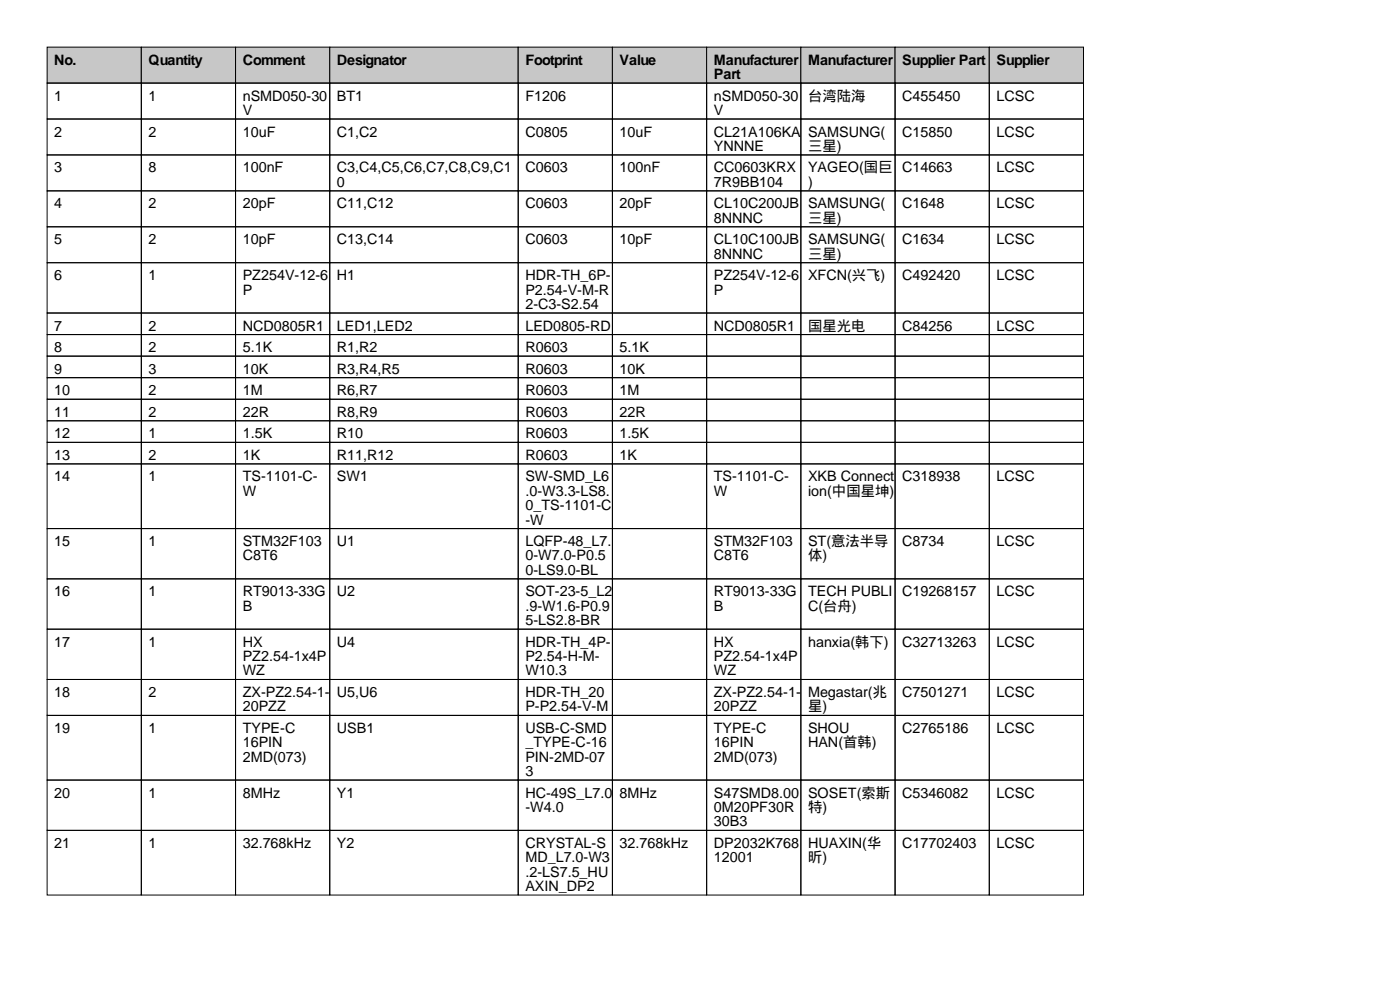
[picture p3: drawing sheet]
<svg xmlns="http://www.w3.org/2000/svg" width="297mm" height="210mm" viewBox="0 0 297 210" stroke-linecap="round" stroke-linejoin="round" font-family="sans-serif">
<defs><g id="words">
<g font-size="3">
<text x="11.5" y="13.7">No.</text>
<text x="31.5" y="13.7">Quantity</text>
<text x="51.5" y="13.7">Comment</text>
<text x="71.5" y="13.7">Designator</text>
<text x="111.5" y="13.7">Footprint</text>
<text x="131.5" y="13.7">Value</text>
<text x="151.5" y="13.7">Manufacturer</text>
<text x="151.5" y="16.8">Part</text>
<text x="171.5" y="13.7">Manufacturer</text>
<text x="191.5" y="13.7">Supplier Part</text>
<text x="211.5" y="13.7">Supplier</text>
<text x="11.5" y="21.3">1</text>
<text x="31.5" y="21.3">1</text>
<text x="51.5" y="21.3">nSMD050-30</text>
<text x="71.5" y="21.3">BT1</text>
<text x="111.5" y="21.3">F1206</text>
<text x="151.5" y="21.3">nSMD050-30</text>
<text x="171.5" y="21.3">台湾陆海</text>
<text x="191.5" y="21.3">C455450</text>
<text x="211.5" y="21.3">LCSC</text>
<text x="11.5" y="29">2</text>
<text x="31.5" y="29">2</text>
<text x="51.5" y="24.4">V</text>
<text x="51.5" y="29">10uF</text>
<text x="71.5" y="29">C1,C2</text>
<text x="111.5" y="29">C0805</text>
<text x="131.5" y="29">10uF</text>
<text x="151.5" y="24.4">V</text>
<text x="151.5" y="29">CL21A106KA</text>
<text x="171.5" y="29">SAMSUNG(</text>
<text x="191.5" y="29">C15850</text>
<text x="211.5" y="29">LCSC</text>
<text x="151.5" y="32">YNNNE</text>
<text x="171.5" y="32">三星)</text>
<text x="11.5" y="36.6">3</text>
<text x="31.5" y="36.6">8</text>
<text x="51.5" y="36.6">100nF</text>
<text x="71.5" y="36.6">C3,C4,C5,C6,C7,C8,C9,C1</text>
<text x="71.5" y="39.6">0</text>
<text x="111.5" y="36.6">C0603</text>
<text x="131.5" y="36.6">100nF</text>
<text x="151.5" y="36.6">CC0603KRX</text>
<text x="151.5" y="39.6">7R9BB104</text>
<text x="171.5" y="36.6">YAGEO(国巨</text>
<text x="171.5" y="39.6">)</text>
<text x="191.5" y="36.6">C14663</text>
<text x="211.5" y="36.6">LCSC</text>
<text x="11.5" y="44.2">4</text>
<text x="31.5" y="44.2">2</text>
<text x="51.5" y="44.2">20pF</text>
<text x="71.5" y="44.2">C11,C12</text>
<text x="111.5" y="44.2">C0603</text>
<text x="131.5" y="44.2">20pF</text>
<text x="151.5" y="44.2">CL10C200JB</text>
<text x="151.5" y="47.2">8NNNC</text>
<text x="171.5" y="44.2">SAMSUNG(</text>
<text x="171.5" y="47.2">三星)</text>
<text x="191.5" y="44.2">C1648</text>
<text x="211.5" y="44.2">LCSC</text>
<text x="11.5" y="51.8">5</text>
<text x="31.5" y="51.8">2</text>
<text x="51.5" y="51.8">10pF</text>
<text x="71.5" y="51.8">C13,C14</text>
<text x="111.5" y="51.8">C0603</text>
<text x="131.5" y="51.8">10pF</text>
<text x="151.5" y="51.8">CL10C100JB</text>
<text x="171.5" y="51.8">SAMSUNG(</text>
<text x="191.5" y="51.8">C1634</text>
<text x="211.5" y="51.8">LCSC</text>
<text x="11.5" y="59.4">6</text>
<text x="31.5" y="59.4">1</text>
<text x="51.5" y="59.4">PZ254V-12-6</text>
<text x="71.5" y="59.4">H1</text>
<text x="111.5" y="59.4">HDR-TH_6P-</text>
<text x="151.5" y="54.9">8NNNC</text>
<text x="151.5" y="59.4">PZ254V-12-6</text>
<text x="171.5" y="54.9">三星)</text>
<text x="171.5" y="59.4">XFCN(兴飞)</text>
<text x="191.5" y="59.4">C492420</text>
<text x="211.5" y="59.4">LCSC</text>
<text x="51.5" y="62.5">P</text>
<text x="111.5" y="62.5">P2.54-V-M-R</text>
<text x="111.5" y="65.5">2-C3-S2.54</text>
<text x="151.5" y="62.5">P</text>
<text x="11.5" y="70.1">7</text>
<text x="31.5" y="70.1">2</text>
<text x="51.5" y="70.1">NCD0805R1</text>
<text x="71.5" y="70.1">LED1,LED2</text>
<text x="111.5" y="70.1">LED0805-RD</text>
<text x="151.5" y="70.1">NCD0805R1</text>
<text x="171.5" y="70.1">国星光电</text>
<text x="191.5" y="70.1">C84256</text>
<text x="211.5" y="70.1">LCSC</text>
<text x="11.5" y="74.7">8</text>
<text x="31.5" y="74.7">2</text>
<text x="51.5" y="74.7">5.1K</text>
<text x="71.5" y="74.7">R1,R2</text>
<text x="111.5" y="74.7">R0603</text>
<text x="131.5" y="74.7">5.1K</text>
<text x="11.5" y="79.3">9</text>
<text x="11.5" y="83.8">10</text>
<text x="31.5" y="79.3">3</text>
<text x="31.5" y="83.8">2</text>
<text x="51.5" y="79.3">10K</text>
<text x="51.5" y="83.8">1M</text>
<text x="71.5" y="79.3">R3,R4,R5</text>
<text x="71.5" y="83.8">R6,R7</text>
<text x="111.5" y="79.3">R0603</text>
<text x="111.5" y="83.8">R0603</text>
<text x="131.5" y="79.3">10K</text>
<text x="131.5" y="83.8">1M</text>
<text x="11.5" y="88.4">11</text>
<text x="31.5" y="88.4">2</text>
<text x="51.5" y="88.4">22R</text>
<text x="71.5" y="88.4">R8,R9</text>
<text x="111.5" y="88.4">R0603</text>
<text x="131.5" y="88.4">22R</text>
<text x="11.5" y="93">12</text>
<text x="31.5" y="93">1</text>
<text x="51.5" y="93">1.5K</text>
<text x="71.5" y="93">R10</text>
<text x="111.5" y="93">R0603</text>
<text x="131.5" y="93">1.5K</text>
<text x="11.5" y="97.5">13</text>
<text x="31.5" y="97.5">2</text>
<text x="51.5" y="97.5">1K</text>
<text x="71.5" y="97.5">R11,R12</text>
<text x="111.5" y="97.5">R0603</text>
<text x="131.5" y="97.5">1K</text>
<text x="11.5" y="102.1">14</text>
<text x="31.5" y="102.1">1</text>
<text x="51.5" y="102.1">TS-1101-C-</text>
<text x="51.5" y="105.2">W</text>
<text x="71.5" y="102.1">SW1</text>
<text x="111.5" y="102.1">SW-SMD_L6</text>
<text x="111.5" y="105.2">.0-W3.3-LS8.</text>
<text x="151.5" y="102.1">TS-1101-C-</text>
<text x="151.5" y="105.2">W</text>
<text x="171.5" y="102.1">XKB Connect</text>
<text x="171.5" y="105.2">ion(中国星坤)</text>
<text x="191.5" y="102.1">C318938</text>
<text x="211.5" y="102.1">LCSC</text>
<text x="111.5" y="108.2">0_TS-1101-C</text>
<text x="111.5" y="111.3">-W</text>
<text x="11.5" y="115.8">15</text>
<text x="31.5" y="115.8">1</text>
<text x="51.5" y="115.8">STM32F103</text>
<text x="51.5" y="118.9">C8T6</text>
<text x="71.5" y="115.8">U1</text>
<text x="111.5" y="115.8">LQFP-48_L7.</text>
<text x="111.5" y="118.9">0-W7.0-P0.5</text>
<text x="151.5" y="115.8">STM32F103</text>
<text x="151.5" y="118.9">C8T6</text>
<text x="171.5" y="115.8">ST(意法半导</text>
<text x="171.5" y="118.9">体)</text>
<text x="191.5" y="115.8">C8734</text>
<text x="211.5" y="115.8">LCSC</text>
<text x="111.5" y="121.9">0-LS9.0-BL</text>
<text x="11.5" y="126.5">16</text>
<text x="31.5" y="126.5">1</text>
<text x="51.5" y="126.5">RT9013-33G</text>
<text x="51.5" y="129.5">B</text>
<text x="71.5" y="126.5">U2</text>
<text x="111.5" y="126.5">SOT-23-5_L2</text>
<text x="111.5" y="129.5">.9-W1.6-P0.9</text>
<text x="151.5" y="126.5">RT9013-33G</text>
<text x="151.5" y="129.5">B</text>
<text x="171.5" y="126.5">TECH PUBLI</text>
<text x="171.5" y="129.5">C(台舟)</text>
<text x="191.5" y="126.5">C19268157</text>
<text x="211.5" y="126.5">LCSC</text>
<text x="11.5" y="137.2">17</text>
<text x="31.5" y="137.2">1</text>
<text x="51.5" y="137.2">HX</text>
<text x="71.5" y="137.2">U4</text>
<text x="111.5" y="132.6">5-LS2.8-BR</text>
<text x="111.5" y="137.2">HDR-TH_4P-</text>
<text x="151.5" y="137.2">HX</text>
<text x="171.5" y="137.2">hanxia(韩下)</text>
<text x="191.5" y="137.2">C32713263</text>
<text x="211.5" y="137.2">LCSC</text>
<text x="51.5" y="140.2">PZ2.54-1x4P</text>
<text x="51.5" y="143.3">WZ</text>
<text x="111.5" y="140.2">P2.54-H-M-</text>
<text x="111.5" y="143.3">W10.3</text>
<text x="151.5" y="140.2">PZ2.54-1x4P</text>
<text x="151.5" y="143.3">WZ</text>
<text x="11.5" y="147.8">18</text>
<text x="31.5" y="147.8">2</text>
<text x="51.5" y="147.8">ZX-PZ2.54-1-</text>
<text x="71.5" y="147.8">U5,U6</text>
<text x="111.5" y="147.8">HDR-TH_20</text>
<text x="151.5" y="147.8">ZX-PZ2.54-1-</text>
<text x="171.5" y="147.8">Megastar(兆</text>
<text x="191.5" y="147.8">C7501271</text>
<text x="211.5" y="147.8">LCSC</text>
<text x="11.5" y="155.5">19</text>
<text x="31.5" y="155.5">1</text>
<text x="51.5" y="150.9">20PZZ</text>
<text x="51.5" y="155.5">TYPE-C</text>
<text x="71.5" y="155.5">USB1</text>
<text x="111.5" y="150.9">P-P2.54-V-M</text>
<text x="111.5" y="155.5">USB-C-SMD</text>
<text x="151.5" y="150.9">20PZZ</text>
<text x="151.5" y="155.5">TYPE-C</text>
<text x="171.5" y="150.9">星)</text>
<text x="171.5" y="155.5">SHOU</text>
<text x="191.5" y="155.5">C2765186</text>
<text x="211.5" y="155.5">LCSC</text>
<text x="51.5" y="158.5">16PIN</text>
<text x="51.5" y="161.5">2MD(073)</text>
<text x="111.5" y="158.5">_TYPE-C-16</text>
<text x="111.5" y="161.5">PIN-2MD-07</text>
<text x="151.5" y="158.5">16PIN</text>
<text x="151.5" y="161.5">2MD(073)</text>
<text x="171.5" y="158.5">HAN(首韩)</text>
<text x="111.5" y="164.6">3</text>
<text x="11.5" y="169.2">20</text>
<text x="31.5" y="169.2">1</text>
<text x="51.5" y="169.2">8MHz</text>
<text x="71.5" y="169.2">Y1</text>
<text x="111.5" y="169.2">HC-49S_L7.0</text>
<text x="111.5" y="172.2">-W4.0</text>
<text x="131.5" y="169.2">8MHz</text>
<text x="151.5" y="169.2">S47SMD8.00</text>
<text x="151.5" y="172.2">0M20PF30R</text>
<text x="171.5" y="169.2">SOSET(索斯</text>
<text x="171.5" y="172.2">特)</text>
<text x="191.5" y="169.2">C5346082</text>
<text x="211.5" y="169.2">LCSC</text>
<text x="11.5" y="179.8">21</text>
<text x="31.5" y="179.8">1</text>
<text x="51.5" y="179.8">32.768kHz</text>
<text x="71.5" y="179.8">Y2</text>
<text x="111.5" y="179.8">CRYSTAL-S</text>
<text x="131.5" y="179.8">32.768kHz</text>
<text x="151.5" y="175.3">30B3</text>
<text x="151.5" y="179.8">DP2032K768</text>
<text x="171.5" y="179.8">HUAXIN(华</text>
<text x="191.5" y="179.8">C17702403</text>
<text x="211.5" y="179.8">LCSC</text>
<text x="111.5" y="182.9">MD_L7.0-W3</text>
<text x="111.5" y="185.9">.2-LS7.5_HU</text>
<text x="151.5" y="182.9">12001</text>
<text x="171.5" y="182.9">昕)</text>
<text x="111.5" y="189">AXIN_DP2</text>
</g>
</g></defs>
<g fill="#c7c7c7" stroke="#000" stroke-width=".21">
<path d="M10 10h20v7.6h-20z"/>
<path d="M30 10h20v7.6h-20z"/>
<path d="M50 10h20v7.6h-20z"/>
<path d="M70 10h40v7.6h-40z"/>
<path d="M110 10h20v7.6h-20z"/>
<path d="M130 10h20v7.6h-20z"/>
<path d="M150 10h20v7.6h-20z"/>
<path d="M170 10h20v7.6h-20z"/>
<path d="M190 10h20v7.6h-20z"/>
<path d="M210 10h20v7.6h-20z"/>
</g>
<g fill="none" stroke="#000" stroke-width=".21">
<path d="M10 17.6h20v7.6h-20zM30 17.6h20v7.6h-20zM50 17.6h20v7.6h-20zM70 17.6h40v7.6h-40zM110 17.6h20v7.6h-20zM130 17.6h20v7.6h-20zM150 17.6h20v7.6h-20zM170 17.6h20v7.6h-20zM190 17.6h20v7.6h-20zM210 17.6h20v7.6h-20zM10 25.2h20v7.7h-20zM10 32.9h20v7.6h-20z"/>
<path d="M30 25.2h20v7.7h-20zM30 32.9h20v7.6h-20zM50 25.2h20v7.7h-20zM50 32.9h20v7.6h-20zM70 25.2h40v7.7h-40zM70 32.9h40v7.6h-40zM110 25.2h20v7.7h-20zM110 32.9h20v7.6h-20zM130 25.2h20v7.7h-20zM130 32.9h20v7.6h-20zM150 25.2h20v7.7h-20zM150 32.9h20v7.6h-20z"/>
<path d="M170 25.2h20v7.7h-20zM170 32.9h20v7.6h-20zM190 25.2h20v7.7h-20zM190 32.9h20v7.6h-20zM210 25.2h20v7.7h-20zM210 32.9h20v7.6h-20zM10 40.5h20v7.6h-20zM10 48.1h20v7.6h-20zM10 55.7h20v10.7h-20zM30 40.5h20v7.6h-20zM30 48.1h20v7.6h-20zM30 55.7h20v10.7h-20z"/>
<path d="M50 40.5h20v7.6h-20zM50 48.1h20v7.6h-20zM50 55.7h20v10.7h-20zM70 40.5h40v7.6h-40zM70 48.1h40v7.6h-40zM70 55.7h40v10.7h-40zM110 40.5h20v7.6h-20zM110 48.1h20v7.6h-20zM110 55.7h20v10.7h-20zM130 40.5h20v7.6h-20zM130 48.1h20v7.6h-20zM130 55.7h20v10.7h-20z"/>
<path d="M150 40.5h20v7.6h-20zM150 48.1h20v7.6h-20zM150 55.7h20v10.7h-20zM170 40.5h20v7.6h-20zM170 48.1h20v7.6h-20zM170 55.7h20v10.7h-20zM190 40.5h20v7.6h-20zM190 48.1h20v7.6h-20zM190 55.7h20v10.7h-20zM210 40.5h20v7.6h-20zM210 48.1h20v7.6h-20zM210 55.7h20v10.7h-20z"/>
<path d="M10 66.4h20v4.6h-20zM10 71h20v4.5h-20zM10 75.5h20v4.6h-20zM30 66.4h20v4.6h-20zM30 71h20v4.5h-20zM30 75.5h20v4.6h-20zM50 66.4h20v4.6h-20zM50 71h20v4.5h-20zM50 75.5h20v4.6h-20zM70 66.4h40v4.6h-40zM70 71h40v4.5h-40zM70 75.5h40v4.6h-40z"/>
<path d="M110 66.4h20v4.6h-20zM110 71h20v4.5h-20zM110 75.5h20v4.6h-20zM130 66.4h20v4.6h-20zM130 71h20v4.5h-20zM130 75.5h20v4.6h-20zM150 66.4h20v4.6h-20zM150 71h20v4.5h-20zM150 75.5h20v4.6h-20zM170 66.4h20v4.6h-20zM170 71h20v4.5h-20zM170 75.5h20v4.6h-20z"/>
<path d="M190 66.4h20v4.6h-20zM190 71h20v4.5h-20zM190 75.5h20v4.6h-20zM210 66.4h20v4.6h-20zM210 71h20v4.5h-20zM210 75.5h20v4.6h-20zM10 80.1h20v4.6h-20zM10 84.7h20v4.5h-20zM10 89.2h20v4.6h-20zM10 93.8h20v4.6h-20zM10 98.4h20v13.7h-20zM30 80.1h20v4.6h-20z"/>
<path d="M30 84.7h20v4.5h-20zM30 89.2h20v4.6h-20zM30 93.8h20v4.6h-20zM30 98.4h20v13.7h-20zM50 80.1h20v4.6h-20zM50 84.7h20v4.5h-20zM50 89.2h20v4.6h-20zM50 93.8h20v4.6h-20zM50 98.4h20v13.7h-20zM70 80.1h40v4.6h-40zM70 84.7h40v4.5h-40zM70 89.2h40v4.6h-40z"/>
<path d="M70 93.8h40v4.6h-40zM70 98.4h40v13.7h-40zM110 80.1h20v4.6h-20zM110 84.7h20v4.5h-20zM110 89.2h20v4.6h-20zM110 93.8h20v4.6h-20zM110 98.4h20v13.7h-20zM130 80.1h20v4.6h-20zM130 84.7h20v4.5h-20zM130 89.2h20v4.6h-20zM130 93.8h20v4.6h-20zM130 98.4h20v13.7h-20z"/>
<path d="M150 80.1h20v4.6h-20zM150 84.7h20v4.5h-20zM150 89.2h20v4.6h-20zM150 93.8h20v4.6h-20zM150 98.4h20v13.7h-20zM170 80.1h20v4.6h-20zM170 84.7h20v4.5h-20zM170 89.2h20v4.6h-20zM170 93.8h20v4.6h-20zM170 98.4h20v13.7h-20zM190 80.1h20v4.6h-20zM190 84.7h20v4.5h-20z"/>
<path d="M190 89.2h20v4.6h-20zM190 93.8h20v4.6h-20zM190 98.4h20v13.7h-20zM210 80.1h20v4.6h-20zM210 84.7h20v4.5h-20zM210 89.2h20v4.6h-20zM210 93.8h20v4.6h-20zM210 98.4h20v13.7h-20zM10 112.1h20v10.7h-20zM30 112.1h20v10.7h-20zM50 112.1h20v10.7h-20zM70 112.1h40v10.7h-40z"/>
<path d="M110 112.1h20v10.7h-20zM130 112.1h20v10.7h-20zM150 112.1h20v10.7h-20zM170 112.1h20v10.7h-20zM190 112.1h20v10.7h-20zM210 112.1h20v10.7h-20zM10 122.8h20v10.6h-20zM10 133.4h20v10.7h-20zM30 122.8h20v10.6h-20zM30 133.4h20v10.7h-20zM50 122.8h20v10.6h-20zM50 133.4h20v10.7h-20z"/>
<path d="M70 122.8h40v10.6h-40zM70 133.4h40v10.7h-40zM110 122.8h20v10.6h-20zM110 133.4h20v10.7h-20zM130 122.8h20v10.6h-20zM130 133.4h20v10.7h-20zM150 122.8h20v10.6h-20zM150 133.4h20v10.7h-20zM170 122.8h20v10.6h-20zM170 133.4h20v10.7h-20zM190 122.8h20v10.6h-20zM190 133.4h20v10.7h-20z"/>
<path d="M210 122.8h20v10.6h-20zM210 133.4h20v10.7h-20zM10 144.1h20v7.6h-20zM10 151.7h20v13.7h-20zM30 144.1h20v7.6h-20zM30 151.7h20v13.7h-20zM50 144.1h20v7.6h-20zM50 151.7h20v13.7h-20zM70 144.1h40v7.6h-40zM70 151.7h40v13.7h-40zM110 144.1h20v7.6h-20zM110 151.7h20v13.7h-20z"/>
<path d="M130 144.1h20v7.6h-20zM130 151.7h20v13.7h-20zM150 144.1h20v7.6h-20zM150 151.7h20v13.7h-20zM170 144.1h20v7.6h-20zM170 151.7h20v13.7h-20zM190 144.1h20v7.6h-20zM190 151.7h20v13.7h-20zM210 144.1h20v7.6h-20zM210 151.7h20v13.7h-20zM10 165.4h20v10.7h-20zM10 176.1h20v13.7h-20z"/>
<path d="M30 165.4h20v10.7h-20zM30 176.1h20v13.7h-20zM50 165.4h20v10.7h-20zM50 176.1h20v13.7h-20zM70 165.4h40v10.7h-40zM70 176.1h40v13.7h-40zM110 165.4h20v10.7h-20zM110 176.1h20v13.7h-20zM130 165.4h20v10.7h-20zM130 176.1h20v13.7h-20zM150 165.4h20v10.7h-20zM150 176.1h20v13.7h-20z"/>
<path d="M170 165.4h20v10.7h-20zM170 176.1h20v13.7h-20zM190 165.4h20v10.7h-20zM190 176.1h20v13.7h-20zM210 165.4h20v10.7h-20zM210 176.1h20v13.7h-20z"/>
</g>
<use href="#words"/>
</svg>
